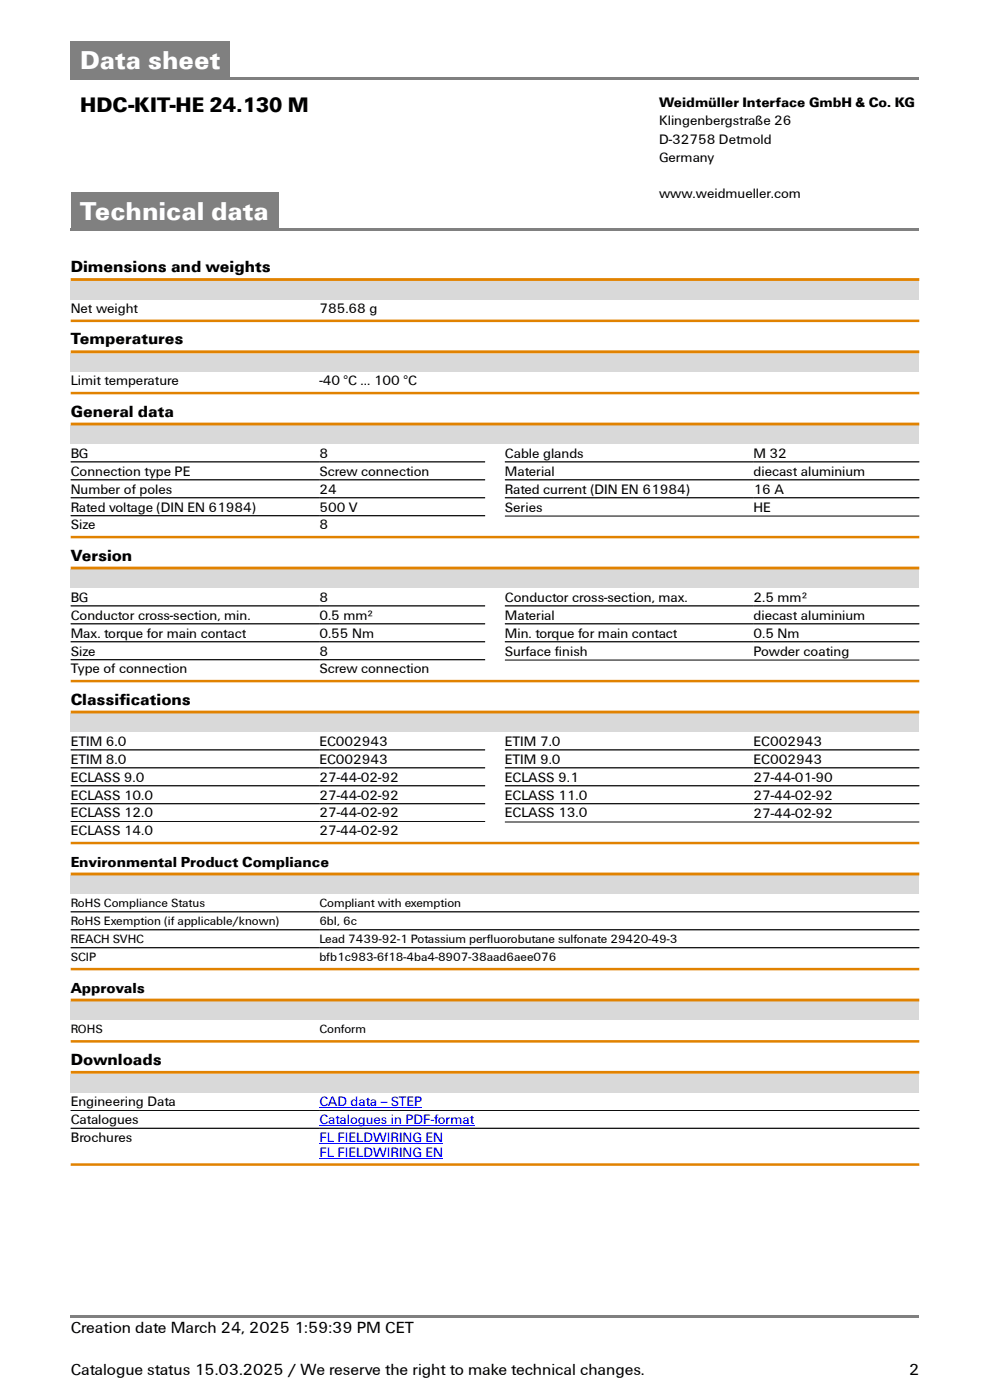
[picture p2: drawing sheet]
<svg xmlns="http://www.w3.org/2000/svg" width="210mm" height="297mm" viewBox="0 0 210 297" stroke-linecap="round" stroke-linejoin="round" font-family="sans-serif">
<defs><g id="words">
<g font-size="5.6" fill="#fff">
<text x="17" y="14.7">Data sheet</text>
<text x="17" y="46.7">Technical data</text>
</g>
<text font-size="4.6" x="17" y="23.8">HDC-KIT-HE 24.130 M</text>
<g font-size="3.5">
<text x="15" y="57.8">Dimensions and weights</text>
<text x="15" y="73.1">Temperatures</text>
<text x="15" y="88.4">General data</text>
<text x="15" y="119">Version</text>
<text x="15" y="149.5">Classifications</text>
<text x="15" y="225.9">Downloads</text>
<text x="15" y="282.7">Creation date March 24, 2025 1:59:39 PM CET</text>
<text x="15" y="291.7">Catalogue status 15.03.2025 / We reserve the right to make technical changes.</text>
<text x="192.8" y="291.7">2</text>
</g>
<g font-size="3.2">
<text x="15" y="184">Environmental Product Compliance</text>
<text x="15" y="210.7">Approvals</text>
</g>
<g font-size="3">
<text x="139.8" y="22.7">Weidmüller Interface GmbH &amp; Co. KG</text>
<text x="139.8" y="26.6">Klingenbergstraße 26</text>
<text x="139.8" y="30.4">D-32758 Detmold</text>
<text x="139.8" y="34.3">Germany</text>
<text x="139.8" y="42.1">www.weidmueller.com</text>
<text x="15" y="66.4">Net weight</text>
<text x="67.7" y="66.4">785.68 g</text>
<text x="15" y="81.8">Limit temperature</text>
<text x="67.7" y="81.8">-40 °C ... 100 °C</text>
<text x="15" y="97.1">BG</text>
<text x="15" y="100.9">Connection type PE</text>
<text x="67.7" y="97.1">8</text>
<text x="67.7" y="100.9">Screw connection</text>
<text x="107.1" y="97.1">Cable glands</text>
<text x="107.1" y="100.9">Material</text>
<text x="159.8" y="97.1">M 32</text>
<text x="159.8" y="100.9">diecast aluminium</text>
<text x="15" y="104.7">Number of poles</text>
<text x="67.7" y="104.7">24</text>
<text x="107.1" y="104.7">Rated current (DIN EN 61984)</text>
<text x="159.8" y="104.7">16 A</text>
<text x="15" y="108.5">Rated voltage (DIN EN 61984)</text>
<text x="15" y="112.3">Size</text>
<text x="67.7" y="108.5">500 V</text>
<text x="67.7" y="112.3">8</text>
<text x="107.1" y="108.5">Series</text>
<text x="159.8" y="108.6">HE</text>
<text x="15" y="127.7">BG</text>
<text x="15" y="131.5">Conductor cross-section, min.</text>
<text x="67.7" y="127.7">8</text>
<text x="67.7" y="131.5">0.5 mm²</text>
<text x="107.1" y="127.7">Conductor cross-section, max.</text>
<text x="107.1" y="131.5">Material</text>
<text x="159.8" y="127.7">2.5 mm²</text>
<text x="159.8" y="131.5">diecast aluminium</text>
<text x="15" y="135.3">Max. torque for main contact</text>
<text x="67.7" y="135.3">0.55 Nm</text>
<text x="107.1" y="135.3">Min. torque for main contact</text>
<text x="159.8" y="135.3">0.5 Nm</text>
<text x="15" y="139.1">Size</text>
<text x="15" y="142.9">Type of connection</text>
<text x="67.7" y="139.1">8</text>
<text x="67.7" y="142.9">Screw connection</text>
<text x="107.1" y="139.1">Surface finish</text>
<text x="159.8" y="139.1">Powder coating</text>
<text x="15" y="158.2">ETIM 6.0</text>
<text x="67.7" y="158.2">EC002943</text>
<text x="107.1" y="158.2">ETIM 7.0</text>
<text x="159.8" y="158.2">EC002943</text>
<text x="15" y="162">ETIM 8.0</text>
<text x="15" y="165.8">ECLASS 9.0</text>
<text x="67.7" y="162">EC002943</text>
<text x="67.7" y="165.8">27-44-02-92</text>
<text x="107.1" y="162">ETIM 9.0</text>
<text x="107.1" y="165.8">ECLASS 9.1</text>
<text x="159.8" y="162">EC002943</text>
<text x="159.8" y="165.8">27-44-01-90</text>
<text x="15" y="169.6">ECLASS 10.0</text>
<text x="15" y="173.4">ECLASS 12.0</text>
<text x="67.7" y="169.6">27-44-02-92</text>
<text x="67.7" y="173.4">27-44-02-92</text>
<text x="107.1" y="169.6">ECLASS 11.0</text>
<text x="107.1" y="173.4">ECLASS 13.0</text>
<text x="159.8" y="169.6">27-44-02-92</text>
<text x="159.8" y="173.5">27-44-02-92</text>
<text x="15" y="177.2">ECLASS 14.0</text>
<text x="67.7" y="177.2">27-44-02-92</text>
<text x="15" y="234.6">Engineering Data</text>
<text x="15" y="238.4">Catalogues</text>
<text x="15" y="242.2">Brochures</text>
</g>
<g font-size="3" fill="#00f">
<text x="67.7" y="234.6">CAD data -- STEP</text>
<text x="67.7" y="238.4">Catalogues in PDF-format</text>
<text x="67.7" y="242.2">FL FIELDWIRING EN</text>
<text x="67.7" y="245.4">FL FIELDWIRING EN</text>
</g>
<g font-size="2.6">
<text x="15" y="192.5">RoHS Compliance Status</text>
<text x="15" y="196.3">RoHS Exemption (if applicable/known)</text>
<text x="67.7" y="192.5">Compliant with exemption</text>
<text x="67.7" y="196.3">6bI, 6c</text>
<text x="15" y="200.1">REACH SVHC</text>
<text x="15" y="203.9">SCIP</text>
<text x="67.7" y="200.1">Lead 7439-92-1 Potassium perfluorobutane sulfonate 29420-49-3</text>
<text x="67.7" y="203.9">bfb1c983-6f18-4ba4-8907-38aad6aee076</text>
<text x="15" y="219.2">ROHS</text>
<text x="67.7" y="219.2">Conform</text>
</g>
</g></defs>
<g fill="#808080">
<path d="M15 8.8h33.7v7.6h-33.7z"/>
<path d="M15 16.5h180v.5h-180z"/>
<path d="M15 40.8h44v7.6h-44z"/>
<path d="M15 48.5h180v.5h-180z"/>
<path d="M15 279h180v.5h-180z"/>
</g>
<path d="M15 59.6h180v4h-180z" fill="#d9d9d9"/>
<path d="M15 59.3h180" fill="none" stroke="#e18200" stroke-width=".6"/>
<path d="M15 68.1h180" fill="none" stroke="#e18200" stroke-width=".53"/>
<path d="M15 74.9h180v4h-180z" fill="#d9d9d9"/>
<path d="M15 74.6h180" fill="none" stroke="#e18200" stroke-width=".6"/>
<path d="M15 83.4h180" fill="none" stroke="#e18200" stroke-width=".53"/>
<path d="M15 90.3h180v4h-180z" fill="#d9d9d9"/>
<path d="M15 90h180" fill="none" stroke="#e18200" stroke-width=".6"/>
<path d="M15 98h87.9M107.1 98h87.9M15 101.8h87.9M15 105.6h87.9M15 109.4h87.9M107.1 101.8h87.9M107.1 105.6h87.9M107.1 109.5h87.9" fill="none" stroke="#000" stroke-width=".21"/>
<path d="M15 113.9h180" fill="none" stroke="#e18200" stroke-width=".53"/>
<path d="M15 120.8h180v4h-180z" fill="#d9d9d9"/>
<path d="M15 120.5h180" fill="none" stroke="#e18200" stroke-width=".6"/>
<path d="M15 128.6h87.9M15 132.4h87.9M15 136.2h87.9M15 140h87.9M107.1 128.6h87.9M107.1 132.4h87.9M107.1 136.2h87.9M107.1 140h87.9" fill="none" stroke="#000" stroke-width=".21"/>
<path d="M15 144.5h180" fill="none" stroke="#e18200" stroke-width=".53"/>
<path d="M15 151.4h180v4h-180z" fill="#d9d9d9"/>
<path d="M15 151.1h180" fill="none" stroke="#e18200" stroke-width=".6"/>
<path d="M15 159.1h87.9M107.1 159.1h87.9M15 162.9h87.9M15 166.7h87.9M15 170.5h87.9M15 174.3h87.9M107.1 162.9h87.9M107.1 166.7h87.9M107.1 170.5h87.9M107.1 174.4h87.9" fill="none" stroke="#000" stroke-width=".21"/>
<path d="M15 178.8h180" fill="none" stroke="#e18200" stroke-width=".53"/>
<path d="M15 185.7h180v4h-180z" fill="#d9d9d9"/>
<path d="M15 185.4h180" fill="none" stroke="#e18200" stroke-width=".6"/>
<path d="M15 193.5h180M15 197.3h180M15 201.1h180" fill="none" stroke="#000" stroke-width=".21"/>
<path d="M15 205.6h180" fill="none" stroke="#e18200" stroke-width=".53"/>
<path d="M15 212.5h180v4h-180z" fill="#d9d9d9"/>
<path d="M15 212.2h180" fill="none" stroke="#e18200" stroke-width=".6"/>
<path d="M15 220.9h180" fill="none" stroke="#e18200" stroke-width=".53"/>
<path d="M15 227.8h180v4h-180z" fill="#d9d9d9"/>
<path d="M15 227.5h180" fill="none" stroke="#e18200" stroke-width=".6"/>
<path d="M15 235.5h180M15 239.3h180" fill="none" stroke="#000" stroke-width=".21"/>
<path d="M67.7 234.9h21.9M67.7 238.7h33M67.7 242.5h26.3M67.7 245.7h26.3" fill="none" stroke="#00f" stroke-width=".21"/>
<path d="M15 247.1h180" fill="none" stroke="#e18200" stroke-width=".53"/>
<use href="#words"/>
</svg>
